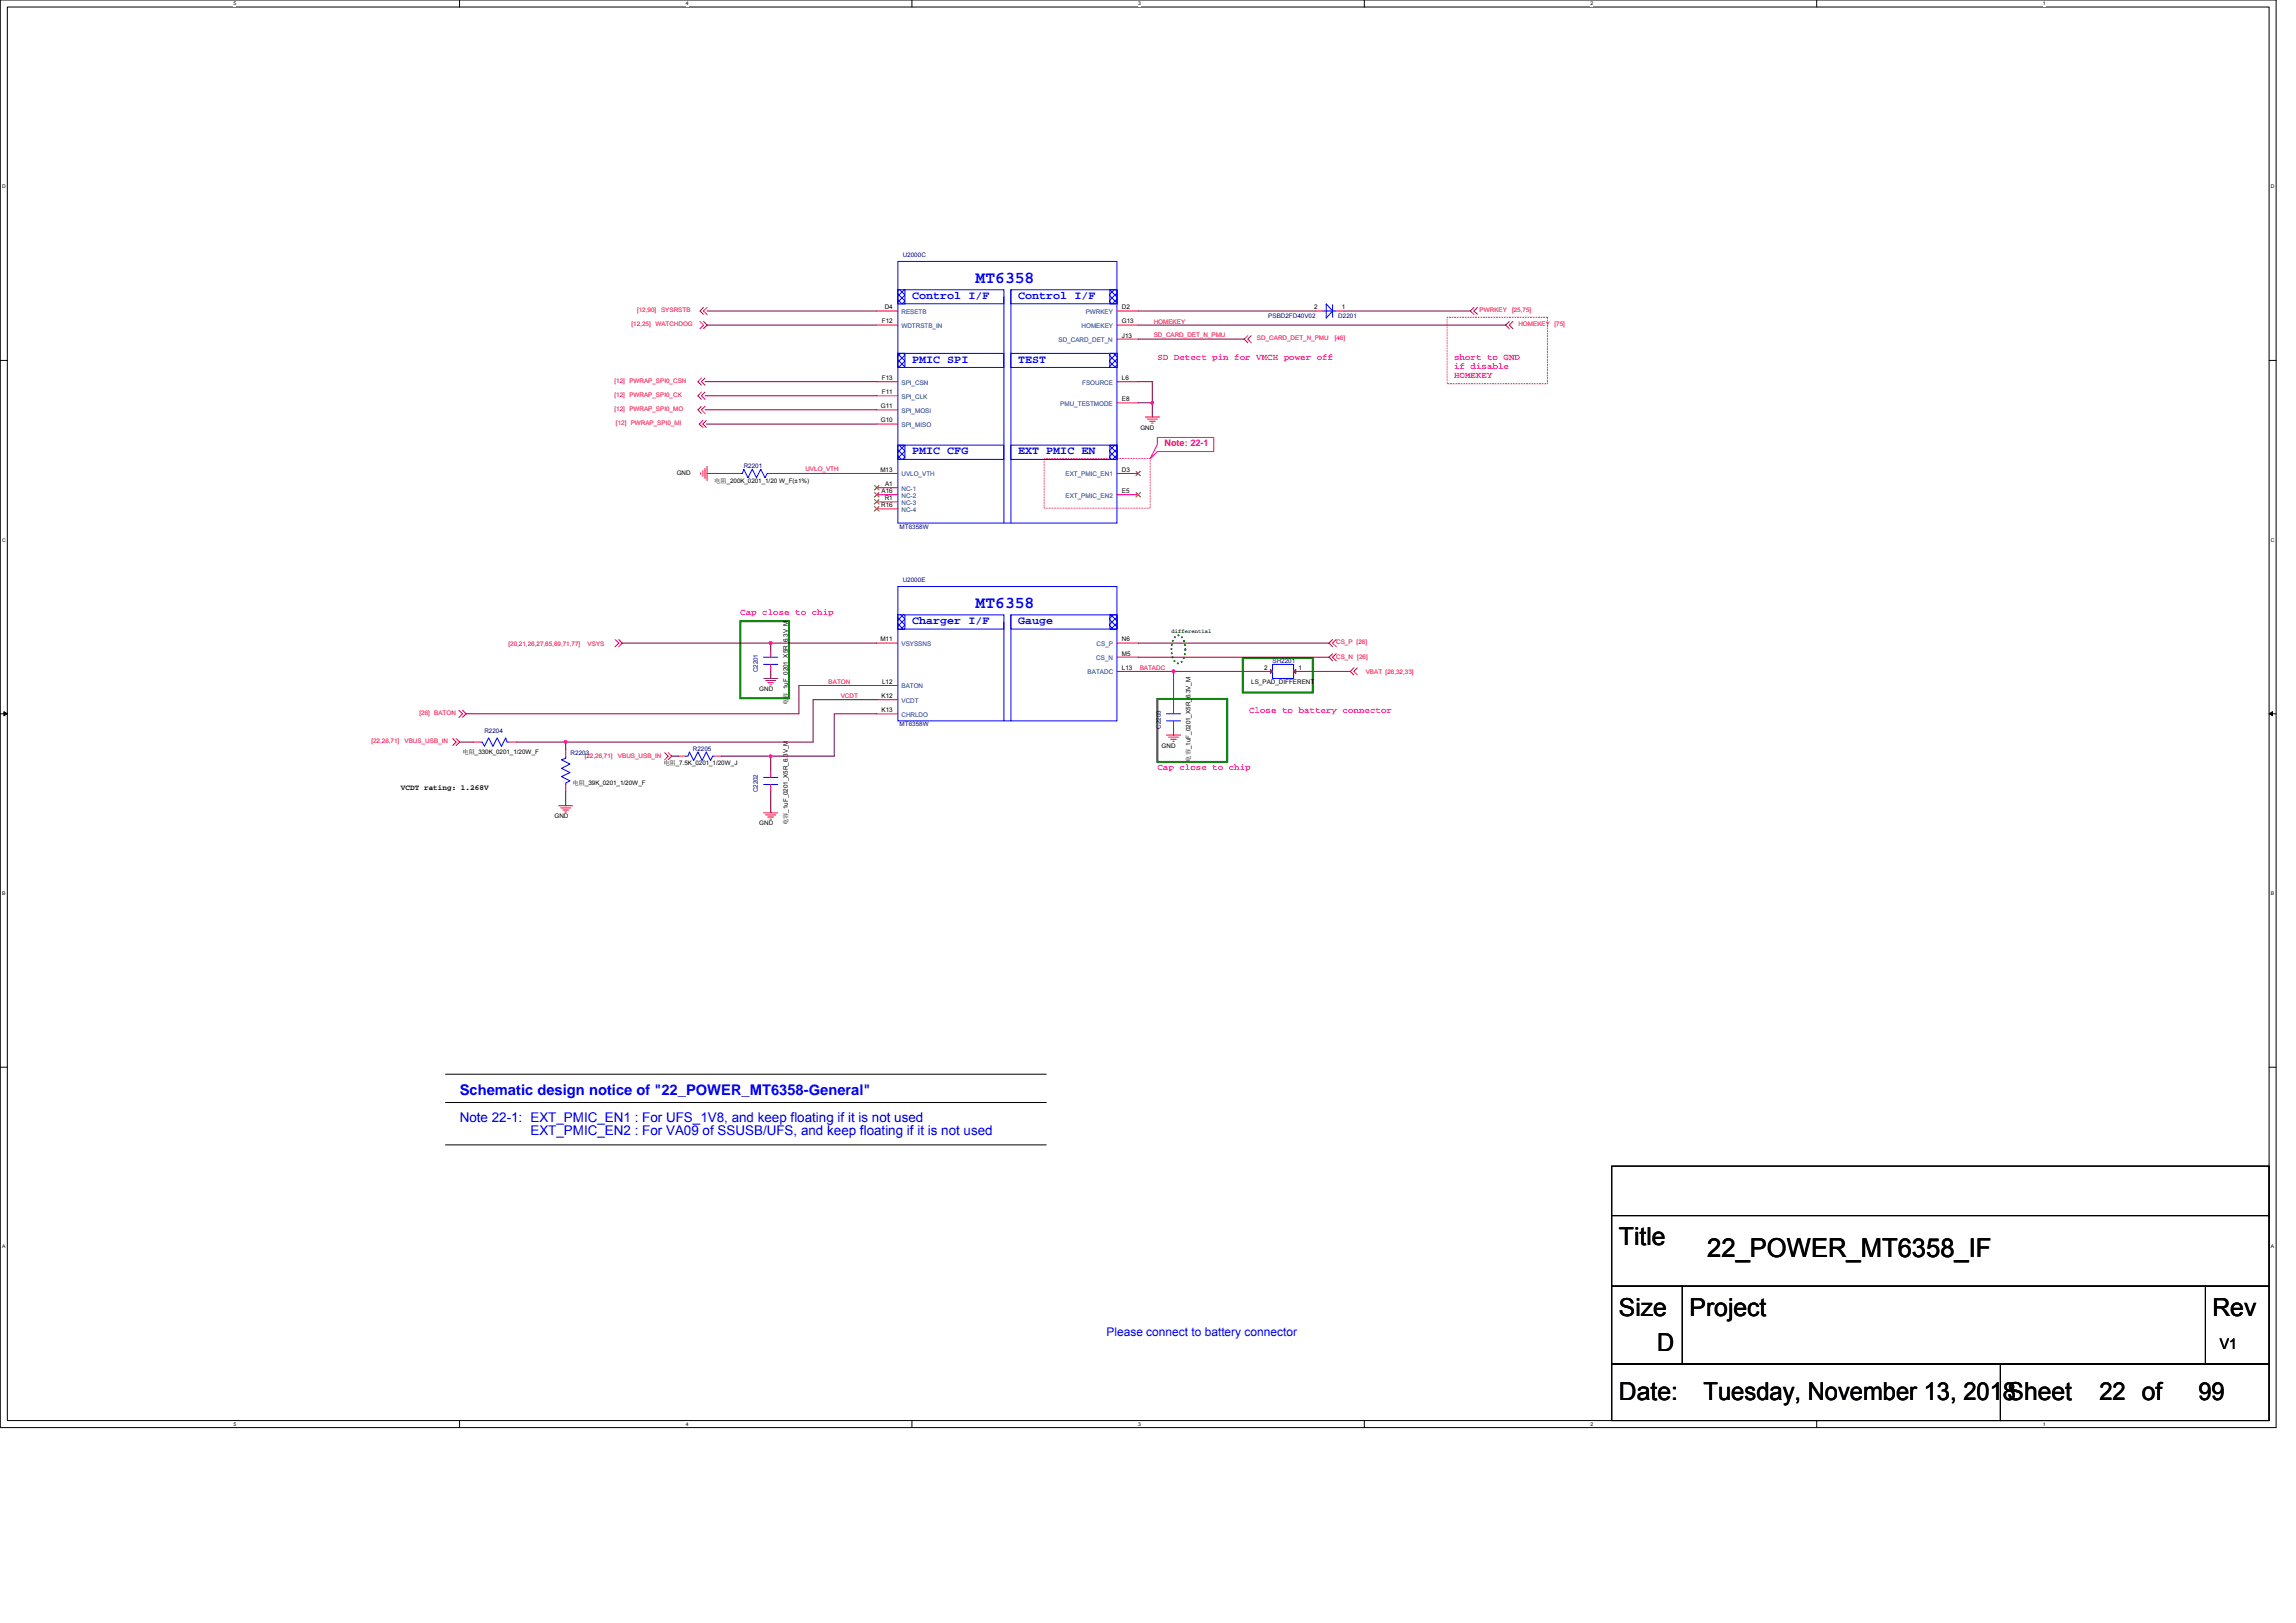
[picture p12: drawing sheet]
<svg xmlns="http://www.w3.org/2000/svg" width="297mm" height="210mm" viewBox="0 0 297 210" stroke-linecap="round" stroke-linejoin="round" font-family="sans-serif">
<defs><g id="words">
<text font-size="3.4" x="220.9" y="162.6">22_POWER_MT6358_IF</text>
<g font-size="3.2">
<text x="209.4" y="161.1">Title</text>
<text x="209.4" y="170.2">Size</text>
<text x="218.6" y="170.2">Project</text>
<text x="286.2" y="170.2">Rev</text>
<text x="214.4" y="174.8">D</text>
<text x="209.4" y="181.2">Date:</text>
<text x="220.4" y="181.2">Tuesday, November 13, 2018Sheet</text>
<text x="271.6" y="181.2">22 of</text>
<text x="284.4" y="181.2">99</text>
</g>
<g font-size="2.2" fill="#00f">
<text x="126.2" y="36.6">MT6358</text>
<text x="126.2" y="78.6">MT6358</text>
</g>
<text font-size="1.9" fill="#00f" x="59.5" y="141.6">Schematic design notice of &quot;22_POWER_MT6358-General&quot;</text>
<text font-size="1.9" x="287.2" y="174.5">V1</text>
<g font-size="1.7" fill="#00f">
<text x="59.5" y="145.1">Note 22-1: EXT_PMIC_EN1 : For UFS_1V8, and keep floating if it is not used</text>
<text x="68.6" y="146.9">EXT_PMIC_EN2 : For VA09 of SSUSB/UFS, and keep floating if it is not used</text>
</g>
<g font-size="1.5" fill="#00f">
<text x="118" y="38.7">Control I/F</text>
<text x="131.7" y="38.7">Control I/F</text>
<text x="118" y="46.9">PMIC SPI</text>
<text x="131.7" y="46.9">TEST</text>
<text x="118" y="58.8">PMIC CFG</text>
<text x="131.7" y="58.8">EXT PMIC EN</text>
<text x="118" y="80.8">Charger I/F</text>
<text x="131.7" y="80.8">Gauge</text>
<text x="143.1" y="172.8">Please connect to battery connector</text>
</g>
<g font-size="1.2" fill="#f0f">
<text x="149.7" y="46.6">SD Detect pin for VMCH power off</text>
<text x="188.1" y="46.6">short to GND</text>
<text x="188.1" y="47.8">if disable</text>
<text x="188.1" y="49">HOMEKEY</text>
<text x="95.8" y="79.5">Cap close to chip</text>
<text x="161.6" y="92.3">Close to battery connector</text>
<text x="149.7" y="99.6">Cap close to chip</text>
</g>
<text font-size="1.2" fill="#ff0080" x="150.6" y="57.7">Note: 22-1</text>
<text font-size="1" x="51.9" y="102.2">VCDT rating: 1.268V</text>
<g font-size=".8" fill="#000080">
<text x="116.8" y="33.3">U2000C</text>
<text x="164.1" y="41.1">PSBD2FD40V02</text>
<text x="173.1" y="41.1">D2201</text>
<text x="96.2" y="60.6">R2201</text>
<text x="116.4" y="68.4">MT6358W</text>
<text x="116.8" y="75.3">U2000E</text>
<text x="98.1" y="87" transform="rotate(-90 98.1 87)">C2201</text>
<text x="164.6" y="85.7">SH2201</text>
<text x="62.7" y="94.8">R2204</text>
<text x="116.4" y="94">MT6358W</text>
<text x="150.2" y="94.3" transform="rotate(-90 150.2 94.3)">C2203</text>
<text x="73.8" y="97.7">R2203</text>
<text x="89.6" y="97.2">R2205</text>
<text x="98.1" y="102.5" transform="rotate(-90 98.1 102.5)">C2202</text>
</g>
<g font-size=".8" fill="#f00">
<text x="82.4" y="40.4">[12,90]</text>
<text x="85.5" y="40.4">SYSRSTB</text>
<text x="149.3" y="41.9">HOMEKEY</text>
<text x="191.4" y="40.4">PWRKEY</text>
<text x="195.6" y="40.4">[25,75]</text>
<text x="81.7" y="42.2">[12,25]</text>
<text x="84.8" y="42.2">WATCHDOG</text>
<text x="149.3" y="43.6">SD_CARD_DET_N_PMU</text>
<text x="162.6" y="44">SD_CARD_DET_N_PMU</text>
<text x="172.7" y="44">[46]</text>
<text x="196.4" y="42.2">HOMEKEY</text>
<text x="201.1" y="42.2">[75]</text>
<text x="79.5" y="49.6">[12]</text>
<text x="79.5" y="51.4">[12]</text>
<text x="79.5" y="53.2">[12]</text>
<text x="81.4" y="49.6">PWRAP_SPI0_CSN</text>
<text x="81.4" y="51.4">PWRAP_SPI0_CK</text>
<text x="81.4" y="53.2">PWRAP_SPI0_MO</text>
<text x="79.7" y="55">[12] PWRAP_SPI0_MI</text>
<text x="104.2" y="61">UVLO_VTH</text>
<text x="65.8" y="83.6">[20,21,26,27,65,69,71,77]</text>
<text x="76" y="83.6">VSYS</text>
<text x="172.9" y="83.4">CS_P [26]</text>
<text x="107.2" y="88.5">BATON</text>
<text x="147.4" y="86.7">BATADC</text>
<text x="172.9" y="85.2">CS_N [26]</text>
<text x="176.7" y="87.2">VBAT [26,32,33]</text>
<text x="54.3" y="92.5">[26] BATON</text>
<text x="108.8" y="90.3">VCDT</text>
<text x="48" y="96.2">[22,26,71]</text>
<text x="52.3" y="96.2">VBUS_USB_IN</text>
<text x="75.6" y="98.1">[22,26,71]</text>
<text x="79.9" y="98.1">VBUS_USB_IN</text>
</g>
<g font-size=".8">
<text x="114.1" y="41.8">F12</text>
<text x="114.5" y="40">D4</text>
<text x="145.1" y="40">D2</text>
<text x="145.1" y="41.8">G13</text>
<text x="170" y="40">2</text>
<text x="173.6" y="40">1</text>
<text x="145.1" y="43.7">J13</text>
<text x="114" y="52.8">G11</text>
<text x="114.1" y="49.2">F13</text>
<text x="114.1" y="51">F11</text>
<text x="145.1" y="51.9">E8</text>
<text x="145.1" y="49.2">L6</text>
<text x="114" y="54.7">G10</text>
<text x="147.5" y="55.6">GND</text>
<text x="87.5" y="61.4">GND</text>
<text x="92.4" y="62.4">电阻_200K_0201_1/20 W_F(±1%)</text>
<text x="113.9" y="61">M13</text>
<text x="114" y="65.6">R16</text>
<text x="114" y="63.8">A16</text>
<text x="114.5" y="64.7">R1</text>
<text x="114.5" y="62.9">A1</text>
<text x="145.1" y="61">D3</text>
<text x="145.1" y="63.8">E5</text>
<text x="113.9" y="83">M11</text>
<text x="145.1" y="83">N6</text>
<text x="98.2" y="89.4">GND</text>
<text x="114.1" y="88.5">L12</text>
<text x="145.1" y="86.7">L13</text>
<text x="145.1" y="84.8">M5</text>
<text x="161.9" y="88.5">LS_PAD_DIFFERENT</text>
<text x="163.5" y="86.7">2</text>
<text x="168" y="86.7">1</text>
<text x="101.9" y="91.2" transform="rotate(-90 101.9 91.2)">电容_1uF_0201_X5R_6.3V_M</text>
<text x="114" y="90.3">K12</text>
<text x="114" y="92.1">K13</text>
<text x="59.8" y="97.6">电阻_330K_0201_1/20W_F</text>
<text x="74.1" y="101.6">电阻_39K_0201_1/20W_F</text>
<text x="85.8" y="99">电阻_7.5K_0201_1/20W_J</text>
<text x="150.3" y="96.7">GND</text>
<text x="154" y="98.6" transform="rotate(-90 154 98.6)">电容_1uF_0201_X5R_6.3V_M</text>
<text x="71.7" y="105.9">GND</text>
<text x="98.2" y="106.8">GND</text>
<text x="101.9" y="106.8" transform="rotate(-90 101.9 106.8)">电容_1uF_0201_X5R_6.3V_M</text>
</g>
<g font-size=".8" fill="#004080">
<text x="116.6" y="40.6">RESETB</text>
<text x="140.5" y="40.6">PWRKEY</text>
<text x="116.6" y="42.4">WDTRSTB_IN</text>
<text x="136.9" y="44.3">SD_CARD_DET_N</text>
<text x="139.9" y="42.4">HOMEKEY</text>
<text x="116.6" y="49.8">SPI_CSN</text>
<text x="116.6" y="51.6">SPI_CLK</text>
<text x="116.6" y="53.4">SPI_MOSI</text>
<text x="137.2" y="52.5">PMU_TESTMODE</text>
<text x="140" y="49.8">FSOURCE</text>
<text x="116.6" y="55.2">SPI_MISO</text>
<text x="116.6" y="61.6">UVLO_VTH</text>
<text x="116.6" y="63.5">NC-1</text>
<text x="116.6" y="64.4">NC-2</text>
<text x="116.6" y="65.3">NC-3</text>
<text x="137.9" y="61.6">EXT_PMIC_EN1</text>
<text x="137.9" y="64.4">EXT_PMIC_EN2</text>
<text x="116.6" y="66.2">NC-4</text>
<text x="116.6" y="83.6">VSYSSNS</text>
<text x="141.9" y="83.6">CS_P</text>
<text x="116.6" y="89.1">BATON</text>
<text x="140.7" y="87.2">BATADC</text>
<text x="141.8" y="85.4">CS_N</text>
<text x="116.6" y="90.9">VCDT</text>
<text x="116.6" y="92.7">CHRLDO</text>
</g>
<g font-size=".7">
<text x="30.2" y=".7">5</text>
<text x="88.7" y=".7">4</text>
<text x="147.2" y=".7">3</text>
<text x="205.8" y=".7">2</text>
<text x="264.3" y=".7">1</text>
<text x=".3" y="24.4">D</text>
<text x="293.8" y="24.4">D</text>
<text x=".3" y="70.1">C</text>
<text x="293.8" y="70.1">C</text>
<text x=".3" y="115.8">B</text>
<text x="293.8" y="115.8">B</text>
<text x=".3" y="161.5">A</text>
<text x="293.8" y="161.5">A</text>
<text x="30.2" y="184.5">5</text>
<text x="88.7" y="184.5">4</text>
<text x="147.2" y="184.5">3</text>
<text x="205.8" y="184.5">2</text>
<text x="264.3" y="184.5">1</text>
</g>
<text font-size=".7" fill="#008000" x="151.6" y="81.9">differential</text>
</g></defs>
<path d="M0 0h294.5v184.7h-294.5zM.9 .9h292.7v182.9h-292.7z" fill="none" stroke="#000" stroke-width=".13"/>
<g fill="#fff">
<path d="M30.2 .1h.4v.7h-.4z"/>
<path d="M30.2 183.9h.4v.7h-.4z"/>
</g>
<path d="M59.5 0v.9M59.5 183.8v.9" fill="none" stroke="#000" stroke-width=".13"/>
<g fill="#fff">
<path d="M88.7 .1h.4v.7h-.4z"/>
<path d="M88.7 183.9h.4v.7h-.4z"/>
</g>
<path d="M118 0v.9M118 183.8v.9" fill="none" stroke="#000" stroke-width=".13"/>
<g fill="#fff">
<path d="M147.2 .1h.4v.7h-.4z"/>
<path d="M147.2 183.9h.4v.7h-.4z"/>
</g>
<path d="M176.5 0v.9M176.5 183.8v.9" fill="none" stroke="#000" stroke-width=".13"/>
<g fill="#fff">
<path d="M205.8 .1h.3v.7h-.3z"/>
<path d="M205.8 183.9h.3v.7h-.3z"/>
</g>
<path d="M235 0v.9M235 183.8v.9" fill="none" stroke="#000" stroke-width=".13"/>
<g fill="#fff">
<path d="M264.3 .1h.3v.7h-.3z"/>
<path d="M264.3 183.9h.3v.7h-.3z"/>
<path d="M.3 23.8h.4v.7h-.4z"/>
<path d="M293.8 23.8h.5v.7h-.5z"/>
<path d="M.3 69.5h.4v.7h-.4z"/>
<path d="M293.8 69.5h.5v.7h-.5z"/>
</g>
<path d="M0 46.6h.9M293.6 46.6h.9" fill="none" stroke="#000" stroke-width=".13"/>
<g fill="#fff">
<path d="M.3 115.2h.4v.8h-.4z"/>
<path d="M293.8 115.2h.4v.8h-.4z"/>
</g>
<path d="M0 92.4h.9M293.6 92.4h.9" fill="none" stroke="#000" stroke-width=".13"/>
<path d="M.5 92.1l.4 .3-.4 .2zM293.6 92.4l.4-.3v.5z" fill="#000" stroke="#000" stroke-width=".13"/>
<g fill="#fff">
<path d="M.3 160.9h.4v.8h-.4z"/>
<path d="M293.8 160.9h.4v.8h-.4z"/>
</g>
<path d="M0 138.1h.9M57.6 139h77.8M293.6 138.1h.9M57.6 142.6h77.8M57.6 148.1h77.8M208.5 157.3h85.1v9.1h-85.1zM208.5 150.9h85.1v6.4h-85.1zM208.5 176.5h50.3v7.3h-50.3zM208.5 166.4h9.2v10.1h-9.2zM217.7 166.4h67.6v10.1h-67.6zM258.8 176.5h34.8v7.3h-34.8zM285.3 166.4h8.3v10.1h-8.3z" fill="none" stroke="#000" stroke-width=".13"/>
<path d="M95.8 80.4h6.3v9.9h-6.3zM149.7 90.4h9.1v8.2h-9.1zM160.8 85.1h9v4.5h-9z" fill="none" stroke="#008000" stroke-width=".25"/>
<path d="M187.2 41h13v8.7h-13z" fill="none" stroke="#f0f" stroke-width=".13" stroke-dasharray=".2 .2"/>
<path d="M152.2 82.3l.2-.1a1.25 1.25 0 0 1 .9 1.2 2.67 2.67 0 0 1-.6 2.3l-.3 .1a1.28 1.28 0 0 1-.8-1.2 2.69 2.69 0 0 1 .6-2.3z" fill="none" stroke="#008000" stroke-width=".25" stroke-dasharray="0 .5"/>
<path d="M135.1 59.3h13.7v6.4h-13.7zM149.7 56.6h7.3v1.8h-7.3l-.9 .9 .9-1.8z" fill="none" stroke="#ff0080" stroke-width=".13"/>
<g fill="none" stroke="#f00" stroke-width=".13">
<path d="M91 39.8l-.4 .4 .4 .5M91.5 39.8l-.5 .4 .5 .5M190.7 39.8l-.5 .4 .5 .5M191.2 39.8l-.5 .4 .5 .5M90.6 41.6l.4 .5-.4 .4M90.7 48.9l-.4 .5 .4 .4M90.7 50.7l-.4 .5 .4 .5M90.7 52.6l-.4 .4 .4 .5M90.9 54.4l-.4 .5 .4 .4M91 41.6l.5 .5-.5 .4M91.2 48.9l-.5 .5 .5 .4M91.2 50.7l-.5 .5 .5 .5"/>
<path d="M91.2 52.6l-.5 .4 .5 .5M91.4 54.4l-.5 .5 .5 .4M148.2 54h1.8M148.4 54.2h1.3M148.7 54.5h.8M149 54.8h.2M161.4 43.4l-.4 .5 .4 .4M161.9 43.4l-.5 .5 .5 .4M170.2 40.2h.9M172.9 40.2h1M195.3 41.6l-.5 .5 .5 .4M195.7 41.6l-.4 .5 .4 .4"/>
<path d="M90.7 61.2v.2M90.9 60.9v.7M91.2 60.6v1.3M91.5 60.3v1.9M94.9 61.3h.9M99.4 61.3h.9M58.6 95.5l.4 .5-.4 .5M59 95.5l.5 .5-.5 .5M59.4 91.9l.4 .5-.4 .4M59.8 91.9l.5 .5-.5 .4M61.3 96h.9M65.9 96h.9"/>
<path d="M73.2 96.9v.9M79.6 82.7l.4 .5-.4 .5M80 82.7l.5 .5-.5 .5M86 97.4l.4 .4-.4 .5M86.4 97.4l.5 .4-.5 .5M98.8 87.8h1.8M99.1 88.1h1.2M99.3 88.3h.8M99.6 88.6h.2M99.7 86v.9M99.7 84.1v.9M150.9 95.1h1.8"/>
<path d="M151.2 95.4h1.3M151.5 95.7h.7M151.7 95.9h.2M172.4 82.7l-.5 .5 .5 .5M172.4 84.6l-.5 .4 .5 .5M172.9 82.7l-.5 .5 .5 .5M172.9 84.6l-.5 .4 .5 .5M175.2 86.4l-.5 .5 .5 .4M175.6 86.4l-.4 .5 .4 .4M72.3 104.2h1.8M72.6 104.5h1.2M72.8 104.8h.8"/>
<path d="M73.1 105.1h.2M73.2 101.5v.9M98.8 105.2h1.8M99.1 105.4h1.2M99.3 105.7h.8M99.6 106h.2"/>
</g>
<g fill="none" stroke="#00f" stroke-width=".13">
<path d="M116.2 37.5h13.7v1.8h-13.7zM129.9 38.4v29.3M171.6 39.3l.8 .9-.8 .9zM172.4 39.4v1.6M171.1 40.2h1.8M172.9 40.2h.1M95.8 61.3h.1M95.8 61.3h.3l.1-.6 .6 1.1 .5-1.1 .6 1.1 .5-1.1 .6 1.1 .2-.5h.2M99.4 61.3h.1M62.2 96h.1M62.2 96h.2l.3 .6 .5-1.1 .6 1.1 .5-1.1 .6 1.1 .5-1.1 .2 .5h.3M65.9 96h.1"/>
<path d="M73.2 97.8h.1M73.2 97.8v.3l-.6 .2 1.1 .5-1.1 .6 1.1 .5-1.1 .6 1.1 .5-.5 .3v.2M98.8 86h1.8M98.8 85h1.8M99.7 86h.1M99.7 85h.1M73.2 101.5h.1"/>
</g>
<path d="M143.6 37.5h.9v1.8h-.9z" fill="#fff"/>
<path d="M143.6 37.5h.9v1.8h-.9z" fill-rule="evenodd" fill="#00f" stroke="#00f" stroke-width=".13"/>
<path d="M116.2 37.5h.9v1.8h-.9z" fill="#fff"/>
<path d="M116.2 37.5h.9v1.8h-.9z" fill-rule="evenodd" fill="#00f" stroke="#00f" stroke-width=".13"/>
<path d="M116.2 33.8h28.3v33.9h-28.3zM130.8 37.5h13.7v1.8h-13.7zM130.8 37.5v30.2M130.8 45.7h13.7v1.8h-13.7z" fill="none" stroke="#00f" stroke-width=".13"/>
<path d="M116.2 45.7h.9v1.8h-.9z" fill="#fff"/>
<path d="M116.2 45.7h.9v1.8h-.9z" fill-rule="evenodd" fill="#00f" stroke="#00f" stroke-width=".13"/>
<path d="M116.2 45.7h13.7v1.8h-13.7z" fill="none" stroke="#00f" stroke-width=".13"/>
<path d="M143.6 45.7h.9v1.8h-.9z" fill="#fff"/>
<path d="M143.6 45.7h.9v1.8h-.9z" fill-rule="evenodd" fill="#00f" stroke="#00f" stroke-width=".13"/>
<path d="M143.6 57.6h.9v1.8h-.9z" fill="#fff"/>
<path d="M143.6 57.6h.9v1.8h-.9z" fill-rule="evenodd" fill="#00f" stroke="#00f" stroke-width=".13"/>
<path d="M130.8 57.6h13.7v1.8h-13.7z" fill="none" stroke="#00f" stroke-width=".13"/>
<path d="M116.2 57.6h.9v1.8h-.9z" fill="#fff"/>
<path d="M116.2 57.6h.9v1.8h-.9z" fill-rule="evenodd" fill="#00f" stroke="#00f" stroke-width=".13"/>
<path d="M116.2 57.6h13.7v1.8h-13.7zM116.2 79.5h13.7v1.9h-13.7zM88.7 97.8h.1M88.7 97.8h.3l.2-.5 .5 1.1 .6-1.1 .5 1.1 .6-1.1 .5 1.1 .3-.6h.2M92.4 97.8h.1M129.9 80.5v12.8" fill="none" stroke="#00f" stroke-width=".13"/>
<g fill="none" stroke="#f00" stroke-width=".13">
<path d="M113.4 40.2h2.8M113.4 42.1h2.8M113.4 49.4h2.8M113.4 51.2h2.8M113.4 53h2.8M113.4 54.9h2.8M144.5 40.2h2.8M144.5 42.1h2.8M144.5 52.1h2.8M144.5 49.4h2.8M144.5 43.9h2.8M113.4 61.3h2.8"/>
<path d="M113.4 63.1h2.8M113.4 64h2.8M113.4 64.9h2.8M113.4 65.8h2.8M144.5 61.3h2.8M144.5 64h2.8M87.8 97.8h.9M92.4 97.8h.9"/>
</g>
<path d="M113.2 62.8l.5 .6M113.2 63.7l.5 .6M113.2 64.6l.5 .6M113.2 65.6l.5 .5M113.7 62.8l-.6 .6M113.7 63.7l-.6 .6M113.7 64.6l-.6 .6M113.7 65.6l-.6 .5M147 61l.5 .6M147 63.7l.5 .6M147.5 61l-.5 .6M147.5 63.7l-.5 .6" fill="none" stroke="#804000" stroke-width=".13"/>
<path d="M143.6 79.5h.9v1.9h-.9z" fill="#fff"/>
<path d="M143.6 79.5h.9v1.9h-.9z" fill-rule="evenodd" fill="#00f" stroke="#00f" stroke-width=".13"/>
<path d="M116.2 79.5h.9v1.9h-.9z" fill="#fff"/>
<path d="M116.2 79.5h.9v1.9h-.9z" fill="#00f"/>
<g fill="none" stroke="#00f" stroke-width=".13">
<path d="M116.2 75.9h28.3v17.4h-28.3zM116.2 79.5h.9v1.9h-.9zM130.8 79.5h13.7v1.9h-13.7zM130.8 79.5v13.8M150.9 93.3h1.8M150.9 92.4h1.8M151.8 93.3h.1M151.8 92.4h.1M164.6 86.9h.1M164.6 86h2.8v1.8h-2.8zM167.4 86.9h.1M98.8 101.5h1.8"/>
<path d="M98.8 100.6h1.8M99.7 101.5h.1M99.7 100.6h.1"/>
</g>
<g fill="none" stroke="#f00" stroke-width=".13">
<path d="M99.7 99.7v.9M113.4 83.2h2.8M113.4 88.7h2.8M113.4 90.5h2.8M113.4 92.4h2.8M144.5 86.9h2.8M144.5 85h2.8M144.5 83.2h2.8M151.8 93.3v.9M151.8 91.4v1M162.8 86.9h1.8M167.4 86.9h1.8"/>
<path d="M99.7 101.5v.9"/>
</g>
<g fill="#f00" stroke="#f00" stroke-width=".13">
<path d="M167.4 86.9l.2-.3v.5z"/>
<path d="M164.4 86.6l.2 .3-.2 .2z"/>
</g>
<g fill="none" stroke="#800040" stroke-width=".13">
<path d="M91.2 53h22.2M91.2 49.4h22.2M91.2 51.2h22.2M91.4 54.9h22M91.5 40.2h21.9M91.5 42.1h21.9M147.3 52.1h1.8M147.3 49.4h1.8v2.7M147.3 42.1h47.5M147.3 43.9h13.7M147.3 40.2h22.9M149.1 52.1v1.9"/>
<path d="M173.9 40.2h16.3M91.5 61.3h3.4M100.3 61.3h13.1M59.5 96h1.8M66.8 96h6.4M73.2 96v.9M80.5 83.2h19.2M86.9 97.8h.9M93.3 97.8h6.4M99.7 83.2h13.7M99.7 97.8v1.9M99.7 86.9v.9"/>
<path d="M99.7 83.2v.9M113.4 88.7h-10v3.7h-43.1M113.4 92.4h-5.5v5.4h-8.2M113.4 90.5h-8.2v5.5h-32M147.3 83.2h24.6M147.3 85h24.6M147.3 86.9h4.5M151.8 86.9v4.5M151.8 86.9h11M151.8 94.2v.9M169.2 86.9h5.5M73.2 102.4v1.8"/>
<path d="M99.7 102.4v2.8"/>
</g>
<g fill="#f0f" stroke="#f0f" stroke-width=".13">
<path d="M99.6 83.1h.2v.2h-.2z" fill-rule="evenodd"/>
<path d="M151.7 86.7h.2v.3h-.2z" fill-rule="evenodd"/>
<path d="M99.6 83.1h.2v.2h-.2z" fill-rule="evenodd"/>
<path d="M151.7 86.7h.2v.3h-.2z" fill-rule="evenodd"/>
<circle cx="149.1" cy="52.1" r=".17"/>
<circle cx="99.7" cy="97.8" r=".17"/>
<circle cx="73.2" cy="96" r=".17"/>
</g>
<circle cx="231.6" cy="8.2" r="2.91" fill="#fff"/>
<use href="#words"/>
</svg>
